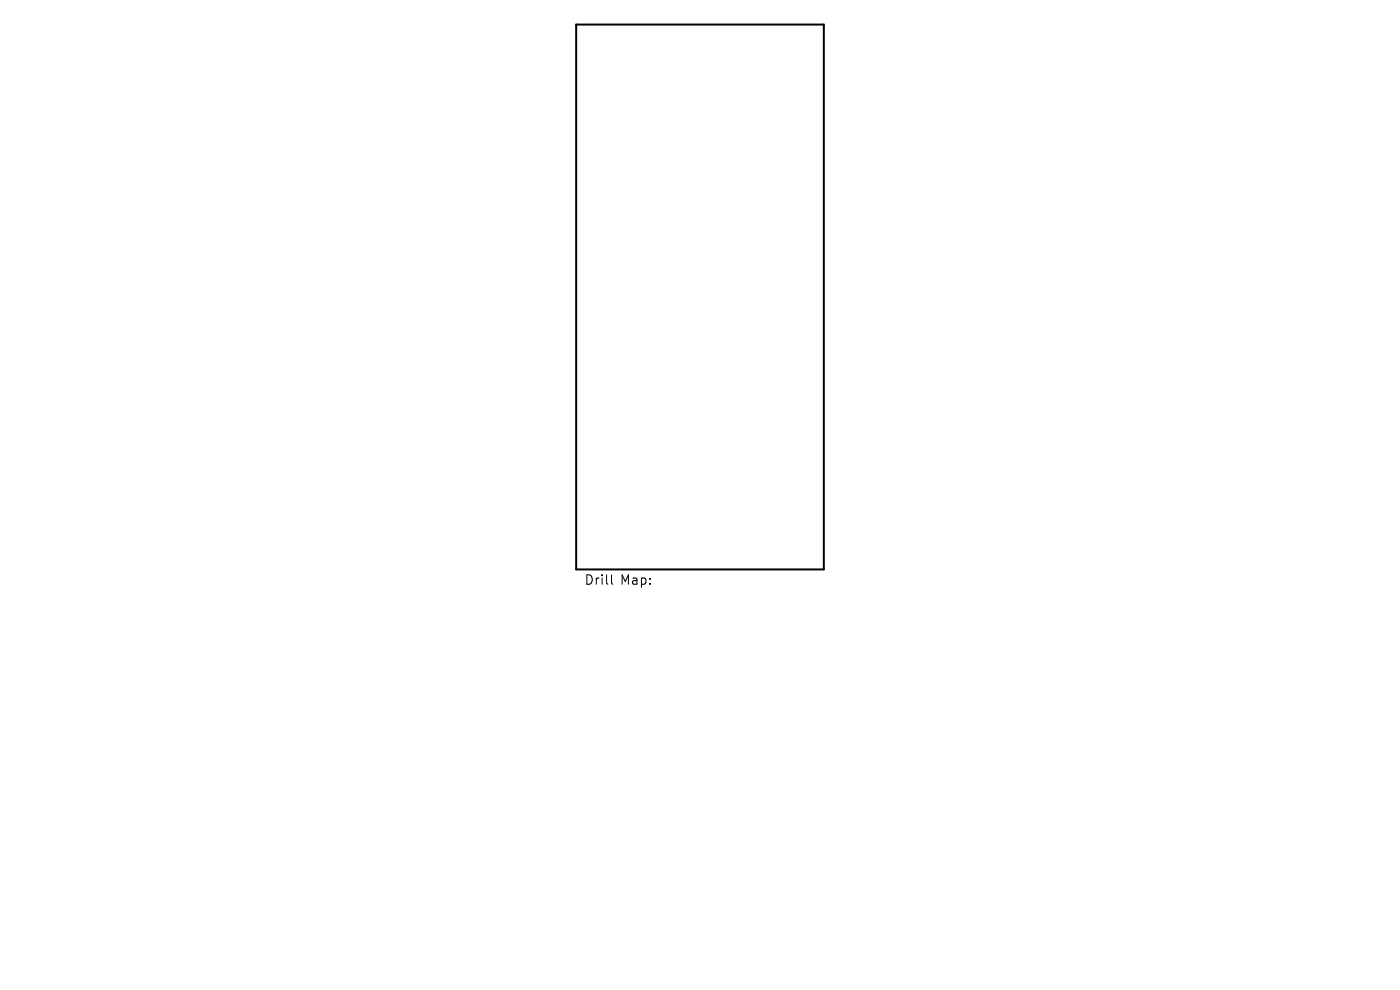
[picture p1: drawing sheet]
<svg xmlns="http://www.w3.org/2000/svg" width="297mm" height="210mm" viewBox="0 0 297 210" stroke-linecap="round" stroke-linejoin="round" font-family="sans-serif">
<defs><g id="words">
<g font-size="2.8">
<text x="124" y="124.5">Drill</text>
<text x="131.6" y="124.5">Map:</text>
</g>
</g></defs>
<path d="M122.2 5.2h52.6v115.6h-52.6z" fill="none" stroke="#000" stroke-width=".42"/>
<path d="M129.7 121.9v1.8l.3 .2" fill="none" stroke="#000" stroke-width=".21"/>
<use href="#words"/>
</svg>
